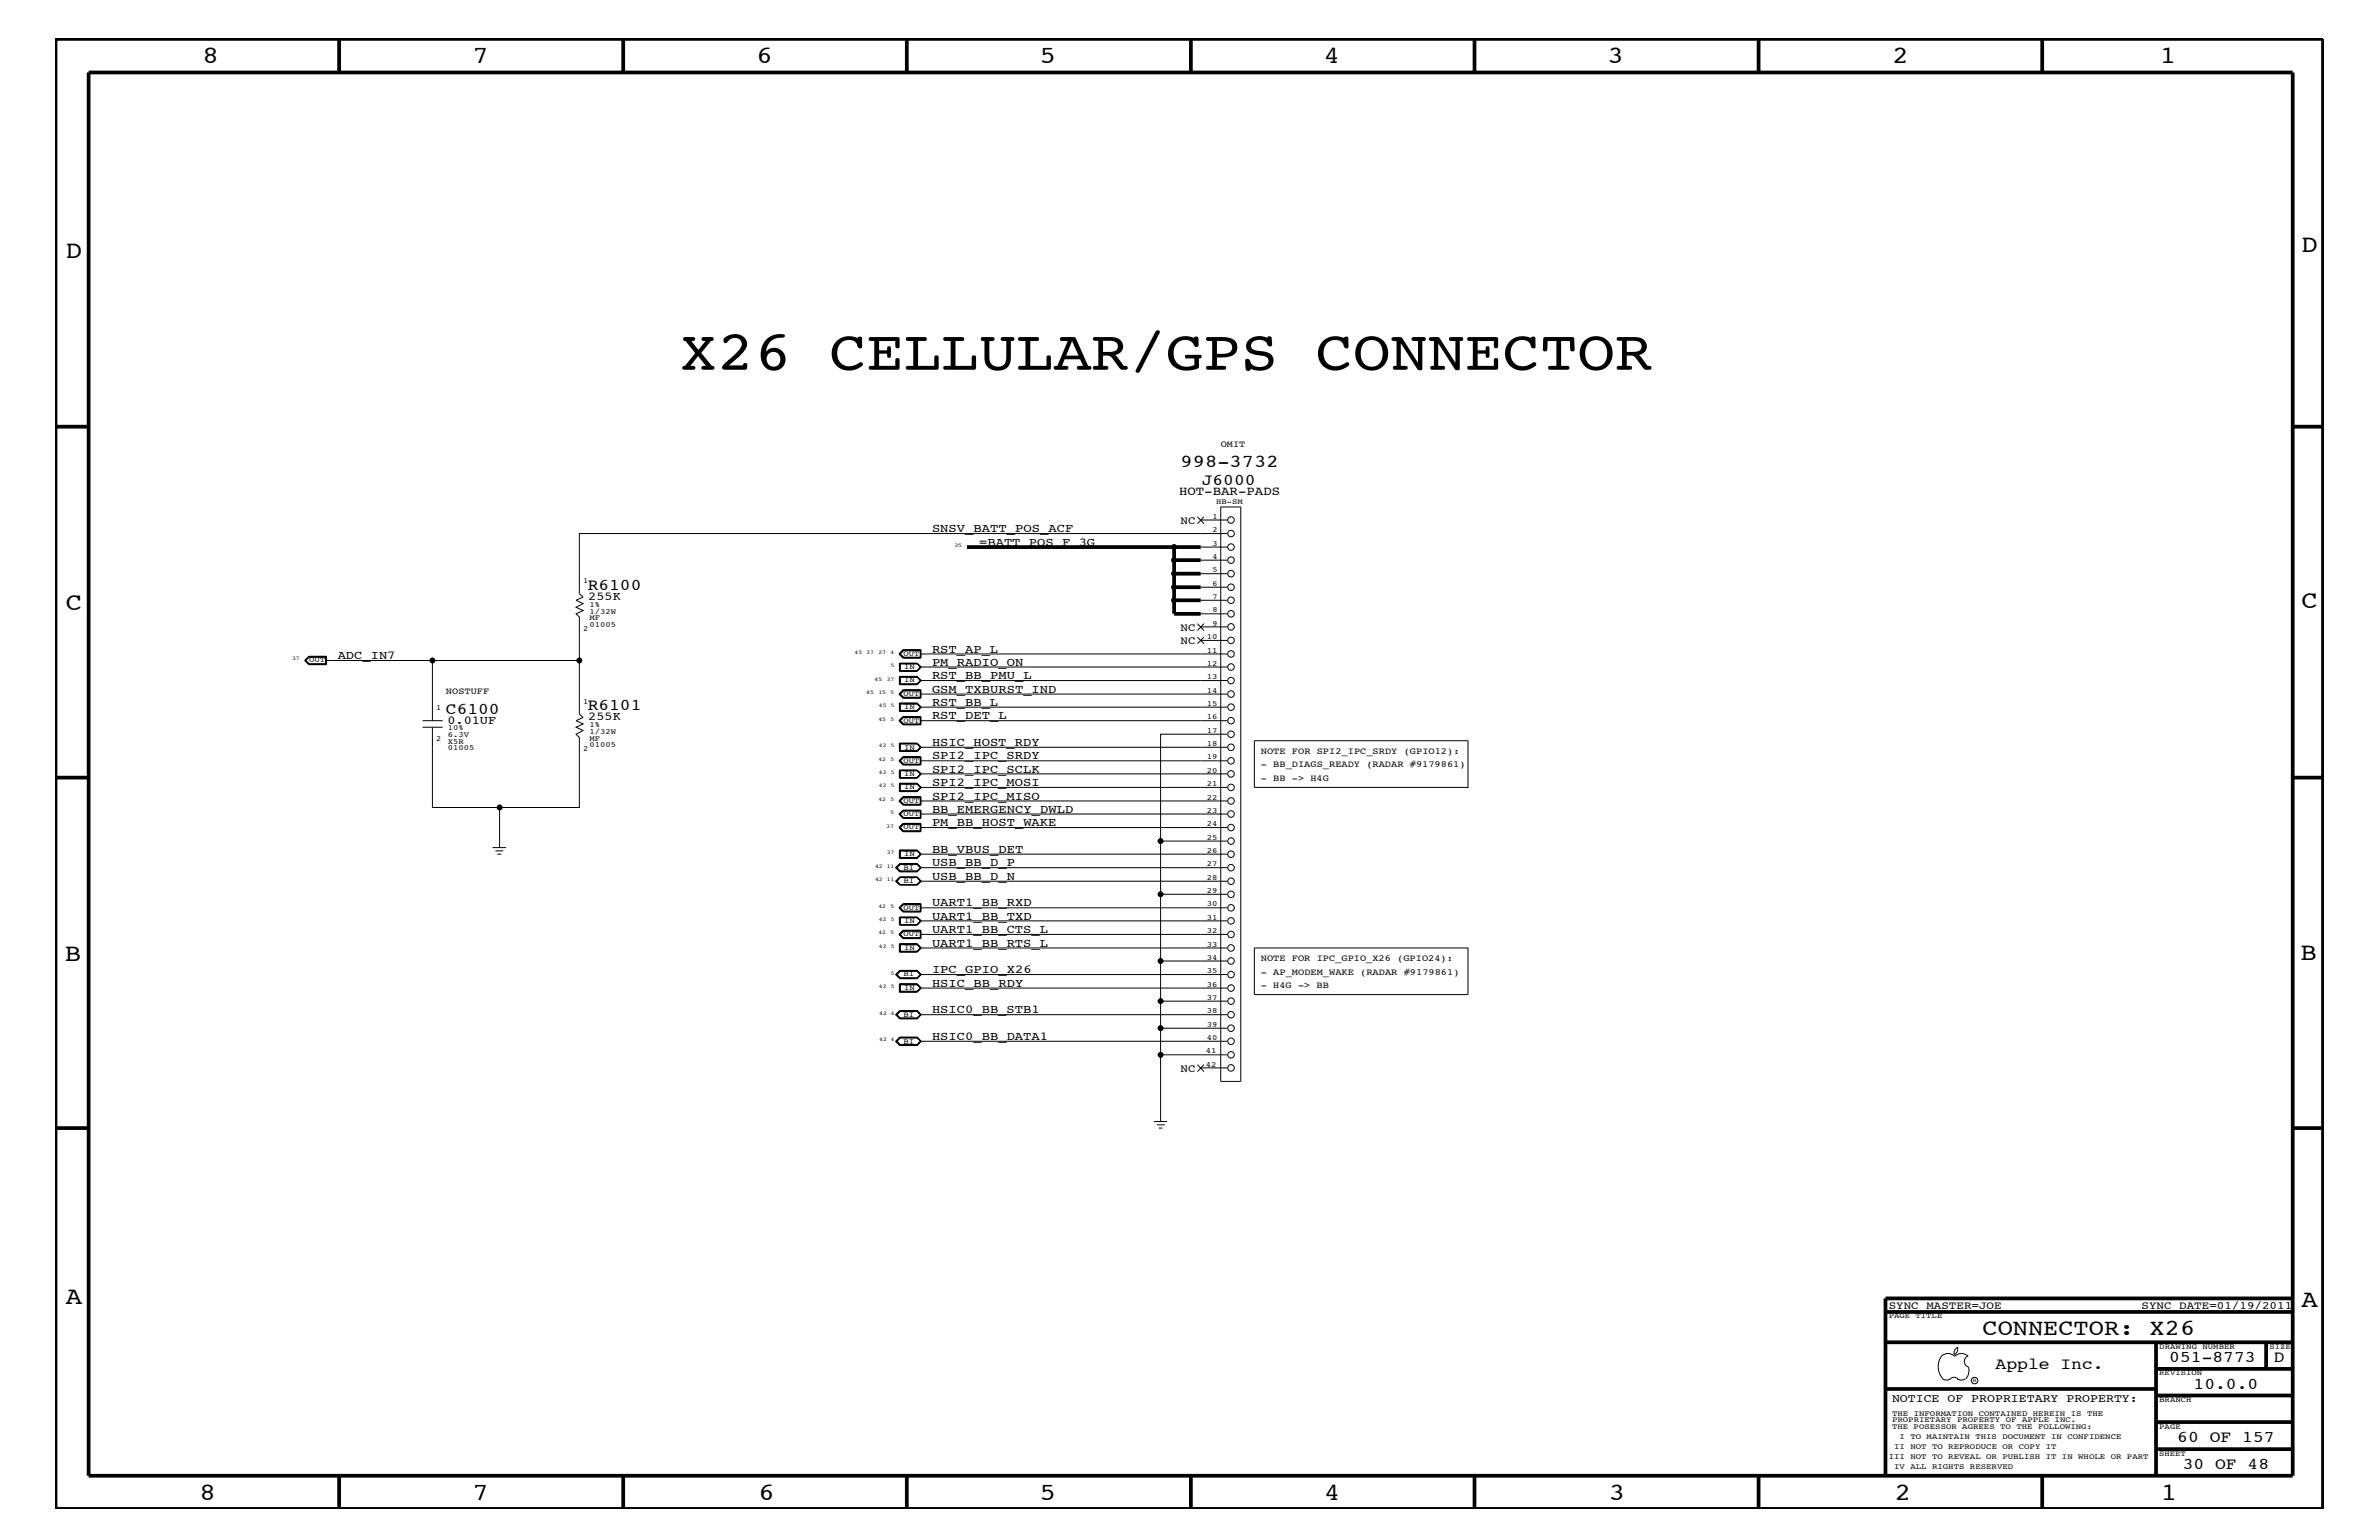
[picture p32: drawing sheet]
<svg xmlns="http://www.w3.org/2000/svg" width="432mm" height="279mm" viewBox="0 0 432 279" stroke-linecap="round" stroke-linejoin="round" font-family="sans-serif">
<defs><g id="words">
<text font-size="10.2" x="123.4" y="67.1">X26 CELLULAR/GPS CONNECTOR</text>
<g font-size="4.5">
<text x="36.7" y="11.5">8</text>
<text x="85.8" y="11.5">7</text>
<text x="137.3" y="11.5">6</text>
<text x="188.7" y="11.5">5</text>
<text x="240.3" y="11.5">4</text>
<text x="291.8" y="11.5">3</text>
<text x="343.5" y="11.5">2</text>
<text x="392" y="11.5">1</text>
<text x="11.9" y="46.8">D</text>
<text x="417.7" y="45.7">D</text>
<text x="11.9" y="110.6">C</text>
<text x="417.7" y="110.3">C</text>
<text x="11.8" y="174.3">B</text>
<text x="417.6" y="174.2">B</text>
<text x="11.9" y="236.7">A</text>
<text x="417.7" y="237.1">A</text>
<text x="36.2" y="272.1">8</text>
<text x="85.8" y="272.1">7</text>
<text x="137.7" y="272.1">6</text>
<text x="188.7" y="272.1">5</text>
<text x="240.4" y="272.1">4</text>
<text x="292" y="272.1">3</text>
<text x="343.9" y="272.1">2</text>
<text x="392.2" y="272.1">1</text>
</g>
<text font-size="4.1" x="359.8" y="242.3">CONNECTOR: X26</text>
<text font-size="3.3" x="214.3" y="84.7">998-3732</text>
<g font-size="3">
<text x="218.1" y="88">J6000</text>
<text x="106.7" y="107">R6100</text>
<text x="80.9" y="129.6">C6100</text>
<text x="106.7" y="128.8">R6101</text>
<text x="362.2" y="248.4">Apple Inc.</text>
<text x="393.7" y="247.1">051-8773</text>
<text x="398.1" y="252">10.0.0</text>
<text x="412.7" y="247.1">D</text>
<text x="395.2" y="261.6">60 OF 157</text>
<text x="396.2" y="266.6">30 OF 48</text>
</g>
<text font-size="2.3" x="214" y="89.9">HOT-BAR-PADS</text>
<g font-size="2.2">
<text x="169.2" y="96.5">SNSV_BATT_POS_ACF</text>
<text x="177.7" y="99">=BATT_POS_F_3G</text>
<text x="106.8" y="108.8">255K</text>
<text x="61.3" y="119.6">ADC_IN7</text>
<text x="169.2" y="118.4">RST_AP_L</text>
<text x="169.2" y="120.8">PM_RADIO_ON</text>
<text x="169.2" y="123.2">RST_BB_PMU_L</text>
<text x="169.2" y="125.7">GSM_TXBURST_IND</text>
<text x="81.2" y="131.3">0.01UF</text>
<text x="106.8" y="130.7">255K</text>
<text x="169.2" y="128">RST_BB_L</text>
<text x="169.2" y="130.5">RST_DET_L</text>
<text x="169.2" y="137.8">SPI2_IPC_SRDY</text>
<text x="169.2" y="135.3">HSIC_HOST_RDY</text>
<text x="169.2" y="140.2">SPI2_IPC_SCLK</text>
<text x="169.2" y="142.6">SPI2_IPC_MOSI</text>
<text x="169.2" y="145.1">SPI2_IPC_MISO</text>
<text x="169.2" y="147.5">BB_EMERGENCY_DWLD</text>
<text x="169.2" y="149.9">PM_BB_HOST_WAKE</text>
<text x="169.2" y="154.7">BB_VBUS_DET</text>
<text x="169.2" y="159.6">USB_BB_D_N</text>
<text x="169.2" y="157.2">USB_BB_D_P</text>
<text x="169.2" y="164.5">UART1_BB_RXD</text>
<text x="169.2" y="166.9">UART1_BB_TXD</text>
<text x="169.2" y="169.3">UART1_BB_CTS_L</text>
<text x="169.2" y="171.7">UART1_BB_RTS_L</text>
<text x="169.2" y="176.6">IPC_GPIO_X26</text>
<text x="169.2" y="179">HSIC_BB_RDY</text>
<text x="169.2" y="183.8">HSIC0_BB_STB1</text>
<text x="169.2" y="188.7">HSIC0_BB_DATA1</text>
</g>
<text font-size="2.1" x="343.4" y="254.4">NOTICE OF PROPRIETARY PROPERTY:</text>
<g font-size="2">
<text x="214.3" y="95">NC</text>
<text x="214.3" y="114.4">NC</text>
<text x="214.3" y="116.8">NC</text>
<text x="214.3" y="194.4">NC</text>
<text x="342.8" y="237.4">SYNC_MASTER=JOE</text>
<text x="388.7" y="237.4">SYNC_DATE=01/19/2011</text>
</g>
<g font-size="1.7">
<text x="221.6" y="81.1">OMIT</text>
<text x="80.9" y="125.9">NOSTUFF</text>
<text x="228.9" y="136.8">NOTE FOR SPI2_IPC_SRDY (GPIO12):</text>
<text x="228.9" y="139.2">- BB_DIAGS_READY (RADAR #9179861)</text>
<text x="228.9" y="141.7">- BB -&gt; H4G</text>
<text x="228.9" y="176.8">- AP_MODEM_WAKE (RADAR #9179861)</text>
<text x="228.9" y="179.3">- H4G -&gt; BB</text>
<text x="228.9" y="174.4">NOTE FOR IPC_GPIO_X26 (GPIO24):</text>
</g>
<g font-size="1.4">
<text x="220" y="94.2">1</text>
<text x="220.8" y="91.4">HB-SM</text>
<text x="220" y="96.5">2</text>
<text x="220" y="99">3</text>
<text x="220" y="101.4">4</text>
<text x="105.8" y="105.9">1</text>
<text x="220" y="103.8">5</text>
<text x="220" y="106.3">6</text>
<text x="107" y="110.2">1%</text>
<text x="107" y="111.4">1/32W</text>
<text x="107" y="112.6">MF</text>
<text x="107" y="113.7">01005</text>
<text x="220" y="108.7">7</text>
<text x="220" y="111.1">8</text>
<text x="220" y="113.6">9</text>
<text x="105.8" y="114.4">2</text>
<text x="164" y="119">OUT</text>
<text x="219" y="115.9">10</text>
<text x="219" y="118.4">11</text>
<text x="56.1" y="120.2">OUT</text>
<text x="164.1" y="121.4">IN</text>
<text x="164.1" y="123.8">IN</text>
<text x="219" y="120.8">12</text>
<text x="219" y="123.2">13</text>
<text x="219" y="125.7">14</text>
<text x="79.2" y="128.9">1</text>
<text x="105.8" y="127.7">1</text>
<text x="107" y="131.9">1%</text>
<text x="164" y="126.3">OUT</text>
<text x="164" y="131.1">OUT</text>
<text x="164.1" y="128.7">IN</text>
<text x="219" y="128">15</text>
<text x="219" y="130.5">16</text>
<text x="79.2" y="134.4">2</text>
<text x="81.3" y="132.5">10%</text>
<text x="81.3" y="133.6">6.3V</text>
<text x="81.3" y="136.1">01005</text>
<text x="81.3" y="134.9">X5R</text>
<text x="105.8" y="136.2">2</text>
<text x="107" y="134.4">MF</text>
<text x="107" y="133.2">1/32W</text>
<text x="107" y="135.6">01005</text>
<text x="164.1" y="136">IN</text>
<text x="219" y="133">17</text>
<text x="219" y="135.3">18</text>
<text x="219" y="137.8">19</text>
<text x="164" y="138.4">OUT</text>
<text x="164.1" y="140.8">IN</text>
<text x="164.1" y="143.2">IN</text>
<text x="219" y="140.2">20</text>
<text x="219" y="142.6">21</text>
<text x="164" y="145.7">OUT</text>
<text x="164" y="148.1">OUT</text>
<text x="219" y="145.1">22</text>
<text x="219" y="147.5">23</text>
<text x="219" y="149.9">24</text>
<text x="164" y="150.5">OUT</text>
<text x="164.1" y="155.4">IN</text>
<text x="219" y="152.3">25</text>
<text x="219" y="154.7">26</text>
<text x="164" y="157.8">BI</text>
<text x="164" y="160.2">BI</text>
<text x="219" y="157.2">27</text>
<text x="219" y="159.6">28</text>
<text x="219" y="162">29</text>
<text x="164" y="165">OUT</text>
<text x="164.1" y="167.5">IN</text>
<text x="219" y="164.5">30</text>
<text x="219" y="166.9">31</text>
<text x="164" y="169.9">OUT</text>
<text x="164.1" y="172.3">IN</text>
<text x="219" y="169.3">32</text>
<text x="219" y="171.7">33</text>
<text x="164" y="177.2">BI</text>
<text x="164.1" y="179.6">IN</text>
<text x="219" y="174.2">34</text>
<text x="219" y="176.6">35</text>
<text x="219" y="179">36</text>
<text x="164" y="184.4">BI</text>
<text x="219" y="181.4">37</text>
<text x="219" y="183.8">38</text>
<text x="164" y="189.3">BI</text>
<text x="218.9" y="191.1">41</text>
<text x="219" y="186.3">39</text>
<text x="219" y="188.7">40</text>
<text x="218.9" y="193.6">42</text>
<text x="342.8" y="239.2">PAGE TITLE</text>
<text x="391.9" y="244.7">DRAWING NUMBER</text>
<text x="411.9" y="244.7">SIZE</text>
<text x="391.9" y="249.5">REVISION</text>
<text x="343.4" y="256.8">THE INFORMATION CONTAINED HEREIN IS THE</text>
<text x="391.9" y="254.4">BRANCH</text>
<text x="343.4" y="258">PROPRIETARY PROPERTY OF APPLE INC.</text>
<text x="343.4" y="259.3">THE POSESSOR AGREES TO THE FOLLOWING:</text>
<text x="343.8" y="262.9">II NOT TO REPRODUCE OR COPY IT</text>
<text x="344.8" y="261.1">I TO MAINTAIN THIS DOCUMENT IN CONFIDENCE</text>
<text x="391.9" y="259.3">PAGE</text>
<text x="342.8" y="264.7">III NOT TO REVEAL OR PUBLISH IT IN WHOLE OR PART</text>
<text x="343.8" y="266.6">IV ALL RIGHTS RESERVED</text>
<text x="391.9" y="264.1">SHEET</text>
</g>
<g font-size="1">
<text x="173.2" y="99.3">35</text>
<text x="53" y="119.8">37</text>
<text x="155.1" y="118.6">45 37</text>
<text x="159.4" y="118.6">27</text>
<text x="161.6" y="118.6">4</text>
<text x="157.2" y="125.9">45</text>
<text x="158.7" y="123.5">45</text>
<text x="159.4" y="125.9">15</text>
<text x="161" y="123.5">37</text>
<text x="161.6" y="125.9">5</text>
<text x="161.7" y="121">5</text>
<text x="159.4" y="130.8">45</text>
<text x="159.5" y="128.3">45</text>
<text x="161.6" y="130.8">5</text>
<text x="161.7" y="128.3">5</text>
<text x="159.5" y="135.6">42</text>
<text x="161.7" y="135.6">5</text>
<text x="159.4" y="138">42</text>
<text x="159.5" y="140.4">42</text>
<text x="159.5" y="142.9">42</text>
<text x="161.6" y="138">5</text>
<text x="161.7" y="140.4">5</text>
<text x="161.7" y="142.9">5</text>
<text x="159.4" y="145.3">42</text>
<text x="161.6" y="145.3">5</text>
<text x="161.6" y="147.7">5</text>
<text x="160.9" y="150.1">37</text>
<text x="161" y="155">37</text>
<text x="158.8" y="157.4">42 11</text>
<text x="158.8" y="159.9">42 11</text>
<text x="159.4" y="164.7">42</text>
<text x="159.5" y="167.1">42</text>
<text x="161.6" y="164.7">5</text>
<text x="161.7" y="167.1">5</text>
<text x="159.4" y="169.5">42</text>
<text x="159.5" y="172">42</text>
<text x="161.6" y="169.5">5</text>
<text x="161.7" y="172">5</text>
<text x="159.5" y="179.3">42</text>
<text x="161.7" y="176.8">5</text>
<text x="161.7" y="179.3">5</text>
<text x="159.6" y="184.1">42 4</text>
<text x="159.6" y="188.9">42 4</text>
<text x="358.1" y="250.7">R</text>
</g>
</g></defs>
<g fill="none" stroke="#000" stroke-width=".18">
<path d="M217.3 93.8l1.2 1.2M217.9 99.3h4.9M217.9 94.3h4.9M218.5 93.8l-1.2 1.2M221.6 92h3.6v104.2h-3.6zM222.8 96.8h-117.6v10.9l.6 .6-1.2 .6 1.2 .6-1.2 .7 1.2 .6-1.2 .6 .6 .6v17.6l.6 .6-1.2 .6 1.2 .5-1.2 .6 1.2 .6-1.2 .7 .6 .6v12.7h-14.5M55.3 119.8l.7-.7h3.3v1.5h-3.3zM55.5 119.8l.6-.6h3v1.2h-3zM56 119.2h3.3M56 119.2l-.6 .6 .6 .7M56 119.2l-.5 .6 .5 .7M59.1 119.8h46.1"/>
<path d="M59.2 119.2v1.3M78.5 119.8v11M163.2 118.6l.7-.7h3.2v1.5h-3.2zM163.9 117.9l-.7 .7 .7 .7h3.2M164 119.3l-.7-.7 .7-.6h3v1.3M167 118.1h-3l-.6 .5 .6 .6h3M167 118.6h55.8M217.3 113.1l1.2 1.3M217.3 115.6l1.2 1.2M217.9 116.2h4.9M217.9 113.7h4.9M217.9 111.4h4.9"/>
<path d="M217.9 108.9h4.9M217.9 106.5h4.9M217.9 104.1h4.9M217.9 101.6h4.9M218.5 113.1l-1.2 1.3M218.5 115.6l-1.2 1.2M56 120.5h3.3M76.7 131.9h3.6M76.7 130.8h3.6M78.5 131.9v14.6h12.2M163.2 130.8l.7-.8h3.2v1.5h-3.2zM163.2 138l.7-.7h3.2v1.5h-3.2z"/>
<path d="M163.2 122.7h3.3l.7 .8-.7 .7h-3.3zM163.2 127.5h3.3l.7 .8-.7 .8h-3.3zM163.2 134.8h3.3l.7 .8-.7 .7h-3.3zM163.3 120.4h3.2M163.3 121.7h3.2M163.3 120.3v1.5M163.3 122.8h3.2l.6 .7-.6 .6h-3.2zM163.3 139.7v1.5M163.3 127.7h3.2M163.3 139.8h3.2M163.4 120.4v1.3M163.4 122.9h3.1l.5 .6-.5 .6h-3.1z"/>
<path d="M163.4 127.7v1.2h3.1l.5-.6M163.4 135h3.1l.5 .6-.5 .6h-3.1zM163.4 139.8v1.3M163.9 125.2h3.2v1.5h-3.2l-.7-.8zM163.9 125.2l-.7 .7 .7 .7h3.2M164 125.3h3v1.2h-3l-.7-.6zM164 130.1l-.7 .7 .7 .6M164 137.4l-.7 .6 .7 .7M166.5 120.3h-3.3v1.5h3.3M166.5 120.3l.7 .7-.7 .8M166.5 139.7h-3.3v1.5h3.3M166.5 120.3l.6 .7"/>
<path d="M166.5 120.4l.6 .6M166.5 120.4l.5 .6M166.5 127.7l.6 .6M166.5 127.7l.5 .6M166.5 139.7l.7 .7-.7 .8M166.5 139.7l.6 .7M166.5 139.8l.6 .6M166.5 139.8l.5 .6M167 125.3h-3l-.6 .6 .6 .6M167 130.2h-3l-.6 .6 .6 .5h3M167 137.4h-3l-.6 .6 .6 .6h3M167 130.8h55.8"/>
<path d="M167 121l-.5 .7M167 121h55.8M167 130.1v1.3M167 137.4v1.3M167 123.5h55.8M167 125.9h55.8M167 128.3h55.8M167 135.6h55.8M167 138h55.8M167.1 121l-.6 .7M167.1 121l-.6 .8M167.1 128.3l-.6-.7h-3.2v1.5"/>
<path d="M167.1 135.6l-.6-.7h-3.2v1.4M167.1 128.3l-.6 .7h-3.2M167.1 128.3l-.6 .8M167.1 130.1h-3.2l-.7 .7 .7 .6h3.2M167.1 135.6l-.6 .7h-3.2M167.1 135.6l-.6 .7M167.1 137.4h-3.2l-.7 .6 .7 .7h3.2M222.8 133.2h-12.1v19.4h12.1M227.7 134.4h38.7v8.5h-38.7zM89.4 153.8h2.5M89.9 154.4h1.5M90.3 155h.7"/>
<path d="M90.7 146.5v7.3M162.6 157.4l.7-.7h3.2l.7 .7-.7 .8h-3.2zM163.2 145.3l.7-.7h3.2v1.5h-3.2zM163.2 150.1l.7-.7h3.2v1.5h-3.2zM163.2 142.1h3.3l.7 .8-.7 .7h-3.3zM163.2 154.2h3.3l.7 .8-.7 .7h-3.3zM163.3 156.7h3.2l.6 .7-.6 .7h-3.2M163.3 156.7l-.7 .7 .7 .7M163.3 156.7l-.6 .7 .6 .7M163.3 159.2h3.2l.6 .7-.6 .6h-3.2l-.6-.6zM163.3 159.1h3.2l.6 .8M163.3 159.1h3.2l.7 .8-.7 .7h-3.2"/>
<path d="M163.3 159.1l-.7 .8 .7 .7M163.3 154.4h3.2M163.3 142.2h3.2l.6 .7-.6 .6h-3.2zM163.3 141.1h3.2M163.4 142.3h3.1l.5 .6-.5 .6h-3.1zM163.4 154.4v1.2h3.1l.5-.6M163.9 147h3.2v1.4h-3.2M163.9 144.6l-.7 .7 .7 .7h3.2M163.9 147l-.7 .7 .7 .7M164 147.1l-.6 .6 .6 .7M164 146l-.7-.7 .7-.7h3v1.4M164 147.1h3v1.3h-3"/>
<path d="M164 147.1l-.7 .6 .7 .7M164 149.5l-.7 .6 .7 .7M166.5 154.4l.6 .6M166.5 154.4l.5 .6M167 157.4l-.5 .6h-3.1l-.6-.6 .6-.6h3.1l.5 .6h55.8M167 159.9l-.5 .6h-3.1l-.6-.6 .6-.7h3.1l.5 .7h55.8M167 144.7h-3l-.6 .6 .6 .6h3M167 149.5h-3l-.6 .6 .6 .6h3M167 155h55.8M167 149.5v1.3M167 140.4l-.5 .7M167 140.4h55.8"/>
<path d="M167 142.9h55.8M167 145.3h55.8M167 147.7h55.8M167 150.1h55.8M167.1 159.9l-.6 .7h-3.2M167.1 155l-.6-.7h-3.2v1.4M167.1 140.4l-.6 .7M167.1 140.4l-.6 .8M167.1 149.5h-3.2l-.7 .6 .7 .7h3.2M167.1 155l-.6 .6h-3.2M167.1 155l-.6 .7M210.7 152.6v9.6"/>
<path d="M162.6 176.8l.7-.7h3.2l.7 .7-.7 .8h-3.2zM163.2 164.7l.7-.8h3.2v1.6h-3.2zM163.2 169.5l.7-.7h3.2v1.5h-3.2zM163.2 171.2h3.3l.7 .8-.7 .7h-3.3zM163.2 178.5h3.3l.7 .8-.7 .7h-3.3zM163.3 176.1h3.2l.6 .7-.6 .7h-3.2M163.3 176.1l-.7 .7 .7 .7M163.3 176.1l-.6 .7 .6 .7M163.3 166.4v1.4M163.3 171.2v1.5h3.2l.6-.7M163.3 178.5v1.4h3.2l.6-.6M163.3 167.8h3.2"/>
<path d="M163.3 166.5h3.2M163.3 171.3h3.2l.6 .7M163.3 179.9h3.2M163.3 178.6h3.2l.6 .7M163.4 166.5v1.3M163.4 171.4h3.1l.5 .6-.5 .6h-3.1zM164 164l-.7 .7 .7 .7M164 168.9l-.7 .6 .7 .7M166.5 166.4h-3.3v1.4h3.3M166.5 166.4l.7 .7-.7 .7M166.5 166.4l.6 .7M166.5 166.5l.6 .6"/>
<path d="M166.5 166.5l.5 .6M166.5 171.2l.6 .8M166.5 178.5l.6 .8M167 176.8l-.5 .6h-3.1l-.6-.6 .6-.6h3.1l.5 .6h55.8M167 164.1h-3l-.6 .6 .6 .6h3M167 168.9h-3l-.6 .6 .6 .6h3M167 179.3l-.5-.6h-3.1v1.2M167 164v1.4M167 168.9v1.3M167 164.7h55.8M167 167.1l-.5 .7M167 167.1h55.8"/>
<path d="M167 169.5h55.8M167 172h55.8M167 179.3l-.5 .6M167 179.3h55.8M167.1 164h-3.2l-.7 .7 .7 .7h3.2M167.1 167.1l-.6 .7M167.1 168.9h-3.2l-.7 .6 .7 .7h3.2M167.1 179.3l-.6 .6M210.7 174.4v7.2M222.8 162.2h-12.1v12.2h12.1M227.7 172h38.7v8.5h-38.7zM162.6 184.1l.7-.8h3.2l.7 .8-.7 .8h-3.2z"/>
<path d="M162.6 188.9l.7-.7h3.2l.7 .7-.7 .8h-3.2zM163.3 183.4h3.2l.6 .7-.6 .7h-3.2M163.3 183.4l-.7 .7 .7 .7M163.3 183.4l-.6 .7 .6 .7M163.3 188.2h3.2l.6 .7M163.3 188.2l-.6 .7 .6 .7h3.2l.6-.7M163.3 188.2l-.7 .7 .7 .8M167 184.1l-.5 .6h-3.1l-.6-.6 .6-.6h3.1l.5 .6h55.8M167 188.9l-.5 .6h-3.1l-.6-.6 .6-.6h3.1l.5 .6h55.8M167.1 188.9l-.6 .8h-3.2M210.7 186.5v4.9M217.3 193.2l1.2 1.2"/>
<path d="M217.9 193.7h4.9M218.5 193.2l-1.2 1.2M222.8 191.4h-12.1v12.1M222.8 181.6h-12.1v4.9h12.1M209.5 203.5h2.3M210 204.1h1.4M210.3 204.7h.7M352.3 246.1a1.72 1.72 0 0 1 2.5 0 1.69 1.69 0 0 1 2.4 0M352.4 246a3.2 3.2 0 0 0 .4 4.3l.8 .1 .4-.2M354 250.2l.7-.3 .7 .3M355.2 250.2l.7 .2 .7-.2M355.3 244.4v.3a1.18 1.18 0 0 1-.6 1.1"/>
<path d="M355.4 244.4a.99 .99 0 0 0-.6 1.4M357.2 246a1.04 1.04 0 0 0-.7 1 1.04 1.04 0 0 0 .7 1M357.3 248l.1 .7a2.11 2.11 0 0 1-.6 1.5"/>
<circle cx="213.1" cy="99.3" r=".42"/>
<circle cx="223.4" cy="99.3" r=".59"/>
<circle cx="223.4" cy="94.3" r=".59"/>
<circle cx="223.4" cy="96.8" r=".59"/>
<circle cx="78.5" cy="119.8" r=".42"/>
<circle cx="105.2" cy="119.8" r=".42"/>
<circle cx="213.1" cy="108.9" r=".42"/>
<circle cx="213.1" cy="101.6" r=".42"/>
<circle cx="213.1" cy="104.1" r=".42"/>
<circle cx="213.1" cy="106.5" r=".42"/>
<circle cx="223.4" cy="116.2" r=".59"/>
<circle cx="223.4" cy="108.9" r=".59"/>
<circle cx="223.4" cy="118.6" r=".59"/>
<circle cx="223.4" cy="111.4" r=".59"/>
<circle cx="223.4" cy="104.1" r=".59"/>
<circle cx="223.4" cy="101.6" r=".59"/>
<circle cx="223.4" cy="106.5" r=".59"/>
<circle cx="223.4" cy="113.7" r=".59"/>
<circle cx="223.4" cy="125.9" r=".59"/>
<circle cx="223.4" cy="138" r=".59"/>
<circle cx="223.4" cy="135.6" r=".59"/>
<circle cx="223.4" cy="128.3" r=".59"/>
<circle cx="223.4" cy="121" r=".59"/>
<circle cx="223.4" cy="130.8" r=".59"/>
<circle cx="223.4" cy="133.2" r=".59"/>
<circle cx="223.4" cy="123.5" r=".59"/>
<circle cx="90.7" cy="146.5" r=".42"/>
<circle cx="210.7" cy="152.6" r=".42"/>
<circle cx="223.4" cy="150.1" r=".59"/>
<circle cx="223.4" cy="140.4" r=".59"/>
<circle cx="223.4" cy="159.9" r=".59"/>
<circle cx="223.4" cy="155" r=".59"/>
<circle cx="223.4" cy="145.3" r=".59"/>
<circle cx="223.4" cy="152.6" r=".59"/>
<circle cx="223.4" cy="142.9" r=".59"/>
<circle cx="223.4" cy="147.7" r=".59"/>
<circle cx="223.4" cy="157.4" r=".59"/>
<circle cx="210.7" cy="162.2" r=".42"/>
<circle cx="210.7" cy="174.4" r=".42"/>
<circle cx="223.4" cy="167.1" r=".59"/>
<circle cx="223.4" cy="164.7" r=".59"/>
<circle cx="223.4" cy="162.2" r=".59"/>
<circle cx="223.4" cy="176.8" r=".59"/>
<circle cx="223.4" cy="172" r=".59"/>
<circle cx="223.4" cy="169.5" r=".59"/>
<circle cx="223.4" cy="179.3" r=".59"/>
<circle cx="223.4" cy="174.4" r=".59"/>
<circle cx="210.7" cy="181.6" r=".42"/>
<circle cx="210.7" cy="191.4" r=".42"/>
<circle cx="210.7" cy="186.5" r=".42"/>
<circle cx="223.4" cy="181.6" r=".59"/>
<circle cx="223.4" cy="193.7" r=".59"/>
<circle cx="223.4" cy="191.4" r=".59"/>
<circle cx="223.4" cy="188.9" r=".59"/>
<circle cx="223.4" cy="186.5" r=".59"/>
<circle cx="223.4" cy="184.1" r=".59"/>
<circle cx="358.4" cy="250.5" r=".59"/>
</g>
<g fill="none" stroke="#000" stroke-width=".68" stroke-linecap="butt">
<path d="M10.1 7.1h411.5v266.7h-411.5zM16.1 13.2h400v254.5h-400zM61.6 7.1v6.1M113.1 7.1v6.1M164.6 7.1v6.1M216.2 7.1v6.1M267.6 7.1v6.1M319.2 7.1v6.1M370.7 7.1v6.1M10.1 77.4h6M416.1 77.4h5.5M175.5 99.3h42.4"/>
<path d="M213.1 99.3v12.1h4.8M213.1 108.9h4.8M213.1 106.5h4.8M213.1 104.1h4.8M213.1 101.6h4.8M10.1 141.1h6M416.1 141.1h5.5M10.1 204.7h6M416.1 204.7h5.5M342.2 238h73.9M416.1 235.6h-73.9v32.1M342.2 243.5h73.9"/>
<path d="M342.2 252h49.1M391.3 248.4h24.8M391.3 243.5v24.2M391.3 258h24.8M391.3 253.2h24.8M411.3 243.5v4.9M61.6 267.7v6.1M113.1 267.7v6.1M164.6 267.7v6.1M216.2 268v5.8M267.6 267.7v6.1M319.2 267.7v6.1"/>
<path d="M370.7 267.7v6.1M391.3 262.9h24.8"/>
</g>
<g fill="#000">
<circle cx="213.1" cy="99.3" r=".42"/>
<circle cx="78.5" cy="119.8" r=".42"/>
<circle cx="105.2" cy="119.8" r=".42"/>
<circle cx="213.1" cy="106.5" r=".42"/>
<circle cx="213.1" cy="108.9" r=".42"/>
<circle cx="213.1" cy="101.6" r=".42"/>
<circle cx="213.1" cy="104.1" r=".42"/>
<circle cx="90.7" cy="146.5" r=".42"/>
<circle cx="210.7" cy="152.6" r=".42"/>
<circle cx="210.7" cy="162.2" r=".42"/>
<circle cx="210.7" cy="174.4" r=".42"/>
<circle cx="210.7" cy="186.5" r=".42"/>
<circle cx="210.7" cy="191.4" r=".42"/>
<circle cx="210.7" cy="181.6" r=".42"/>
</g>
<use href="#words"/>
</svg>
